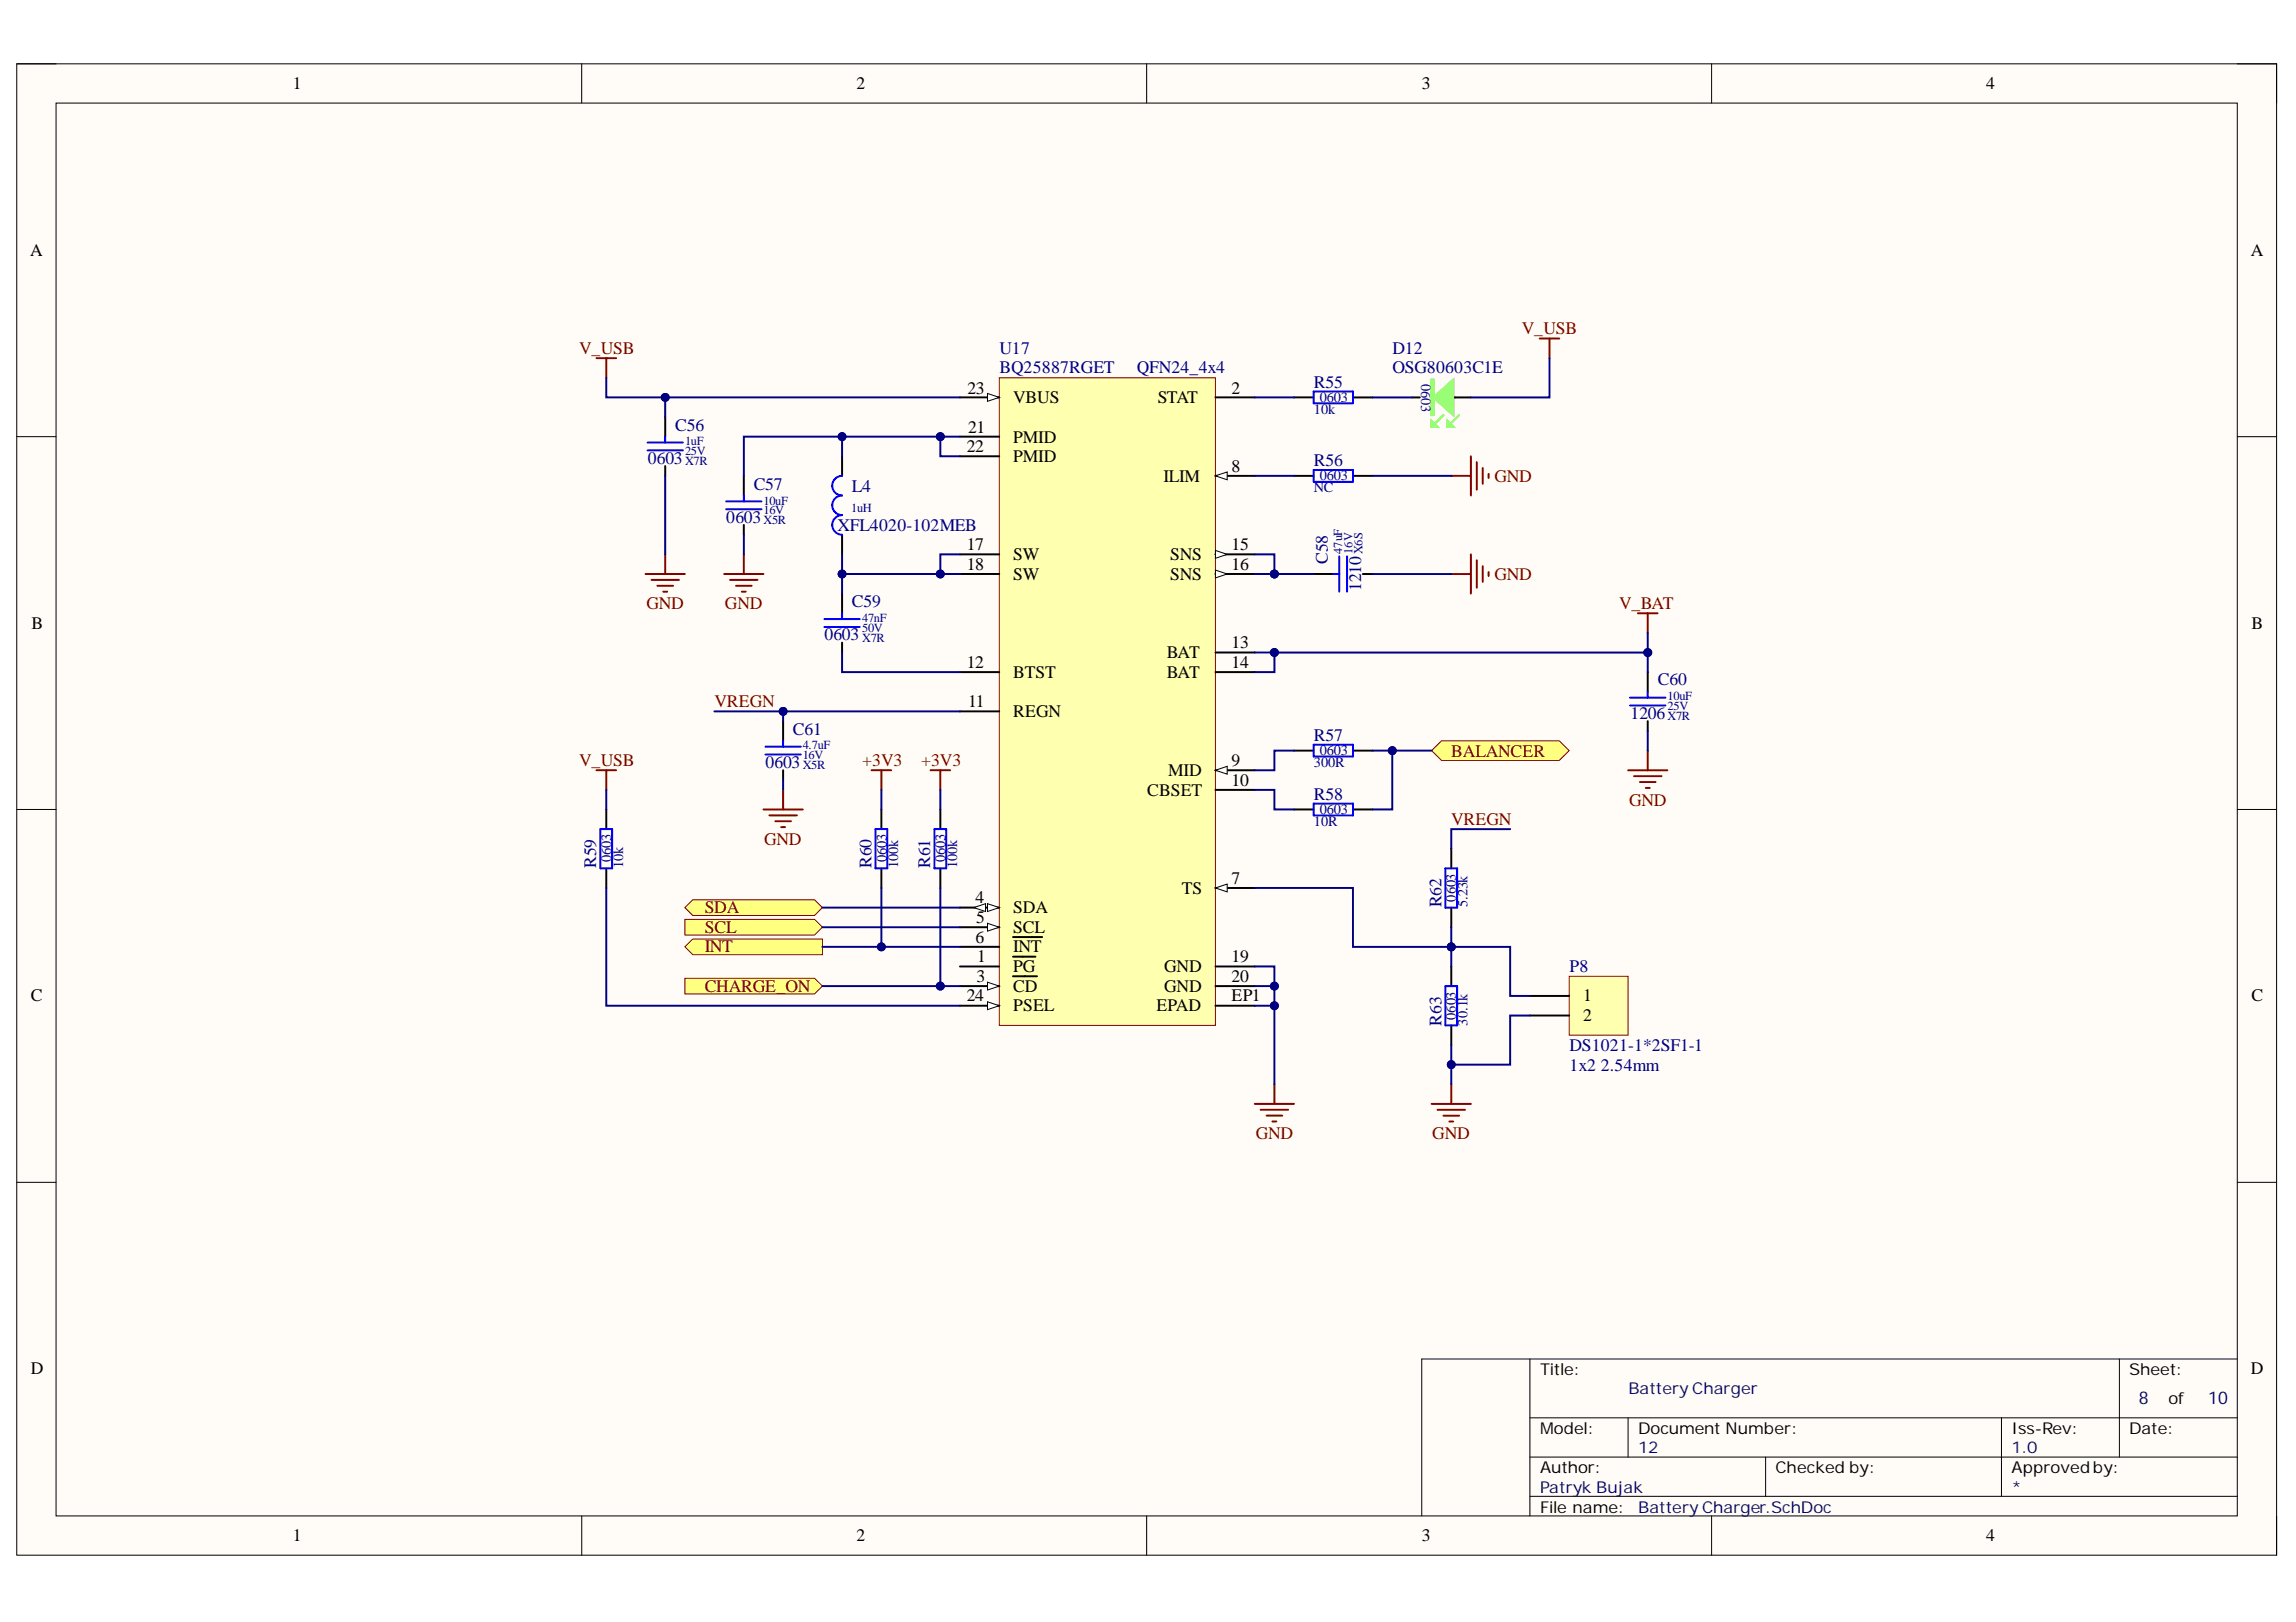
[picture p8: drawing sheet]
<svg xmlns="http://www.w3.org/2000/svg" width="297mm" height="210mm" viewBox="0 0 297 210" stroke-linecap="round" stroke-linejoin="round" font-family="sans-serif">
<defs><g id="words">
<g font-size="2.3">
<text x="37.9" y="11.6">1</text>
<text x="110.8" y="11.6">2</text>
<text x="183.9" y="11.6">3</text>
<text x="256.9" y="11.6">4</text>
<text x="3.9" y="33.1">A</text>
<text x="291.2" y="33.1">A</text>
<text x="125.2" y="50.9">23</text>
<text x="131.1" y="52.2">VBUS</text>
<text x="149.8" y="52.2">STAT</text>
<text x="159.3" y="50.9">2</text>
<text x="125.1" y="58.5">22</text>
<text x="125.3" y="56">21</text>
<text x="131.1" y="57.3">PMID</text>
<text x="131.1" y="59.8">PMID</text>
<text x="150.5" y="62.3">ILIM</text>
<text x="159.3" y="61.1">8</text>
<text x="125.1" y="71.2">17</text>
<text x="159.3" y="71.2">15</text>
<text x="125.1" y="73.7">18</text>
<text x="131.1" y="72.5">SW</text>
<text x="131.1" y="75">SW</text>
<text x="151.4" y="72.5">SNS</text>
<text x="151.4" y="75">SNS</text>
<text x="159.3" y="73.7">16</text>
<text x="4.1" y="81.4">B</text>
<text x="159.3" y="83.9">13</text>
<text x="291.3" y="81.4">B</text>
<text x="125.1" y="86.4">12</text>
<text x="131.1" y="87.7">BTST</text>
<text x="151" y="85.2">BAT</text>
<text x="151" y="87.7">BAT</text>
<text x="159.3" y="86.4">14</text>
<text x="125.3" y="91.5">11</text>
<text x="131.1" y="92.8">REGN</text>
<text x="151.1" y="100.4">MID</text>
<text x="159.3" y="99.2">9</text>
<text x="159.3" y="101.7">10</text>
<text x="148.4" y="103">CBSET</text>
<text x="126.2" y="116.9">4</text>
<text x="126.3" y="119.5">5</text>
<text x="131.1" y="118.2">SDA</text>
<text x="152.9" y="115.7">TS</text>
<text x="159.3" y="114.4">7</text>
<text x="126.2" y="122">6</text>
<text x="126.4" y="124.5">1</text>
<text x="131.1" y="125.8">PG</text>
<text x="131.1" y="120.7">SCL</text>
<text x="131.1" y="123.3">INT</text>
<text x="150.6" y="125.8">GND</text>
<text x="159.3" y="124.5">19</text>
<text x="4" y="129.6">C</text>
<text x="125.1" y="129.6">24</text>
<text x="126.4" y="127.1">3</text>
<text x="131.1" y="130.9">PSEL</text>
<text x="131.1" y="128.3">CD</text>
<text x="149.6" y="130.9">EPAD</text>
<text x="150.6" y="128.3">GND</text>
<text x="159.3" y="127.1">20</text>
<text x="159.3" y="129.6">EP1</text>
<text x="204.8" y="129.6">1</text>
<text x="291.3" y="129.6">C</text>
<text x="204.8" y="132.1">2</text>
<text x="4" y="177.8">D</text>
<text x="291.2" y="177.8">D</text>
<text x="37.9" y="199.5">1</text>
<text x="110.8" y="199.5">2</text>
<text x="183.9" y="199.5">3</text>
<text x="256.9" y="199.5">4</text>
</g>
<g font-size="2.3" fill="#800000">
<text x="74.9" y="45.8">V_USB</text>
<text x="196.9" y="43.2">V_USB</text>
<text x="193.3" y="62.3">GND</text>
<text x="193.3" y="75">GND</text>
<text x="83.6" y="78.8">GND</text>
<text x="93.8" y="78.8">GND</text>
<text x="209.5" y="78.8">V_BAT</text>
<text x="92.4" y="91.5">VREGN</text>
<text x="74.9" y="99.2">V_USB</text>
<text x="111.6" y="99.2">+3V3</text>
<text x="119.2" y="99.2">+3V3</text>
<text x="187.8" y="97.9">BALANCER</text>
<text x="187.8" y="106.8">VREGN</text>
<text x="210.8" y="104.2">GND</text>
<text x="98.9" y="109.3">GND</text>
<text x="91.2" y="118.2">SDA</text>
<text x="91.2" y="120.7">SCL</text>
<text x="91.2" y="123.3">INT</text>
<text x="91.2" y="128.3">CHARGE_ON</text>
<text x="162.5" y="147.4">GND</text>
<text x="185.3" y="147.4">GND</text>
</g>
<g font-size="2.3" fill="#000080">
<text x="129.3" y="45.8">U17</text>
<text x="180.1" y="45.8">D12</text>
<text x="129.3" y="48.3">BQ25887RGET</text>
<text x="147.1" y="48.3">QFN24_4x4</text>
<text x="170" y="50.2">R55</text>
<text x="180.1" y="48.3">OSG80603C1E</text>
<text x="87.4" y="55.8">C56</text>
<text x="83.8" y="60.1">0603</text>
<text x="97.5" y="63.4">C57</text>
<text x="110.2" y="63.6">L4</text>
<text x="170" y="60.3">R56</text>
<text x="94" y="67.7">0603</text>
<text x="108.3" y="68.7">XFL4020-102MEB</text>
<text x="171.8" y="73" transform="rotate(-90 171.8 73)">C58</text>
<text x="176.1" y="76.5" transform="rotate(-90 176.1 76.5)">1210</text>
<text x="106.6" y="82.9">0603</text>
<text x="110.2" y="78.6">C59</text>
<text x="214.5" y="88.7">C60</text>
<text x="102.6" y="95.1">C61</text>
<text x="170" y="95.9">R57</text>
<text x="210.9" y="93.1">1206</text>
<text x="99" y="99.4">0603</text>
<text x="170" y="103.5">R58</text>
<text x="77.1" y="112.4" transform="rotate(-90 77.1 112.4)">R59</text>
<text x="112.7" y="112.4" transform="rotate(-90 112.7 112.4)">R60</text>
<text x="120.3" y="112.4" transform="rotate(-90 120.3 112.4)">R61</text>
<text x="186.5" y="117.4" transform="rotate(-90 186.5 117.4)">R62</text>
<text x="203.1" y="125.8">P8</text>
<text x="186.5" y="132.7" transform="rotate(-90 186.5 132.7)">R63</text>
<text x="203.1" y="136">DS1021-1*2SF1-1</text>
<text x="203.1" y="138.5">1x2</text>
<text x="207.1" y="138.5">2.54mm</text>
</g>
<g font-size="2.3" fill="#000e4f">
<text x="276.7" y="181.7">8</text>
<text x="285.7" y="181.7">10</text>
</g>
<g font-size="2.1">
<text x="199.3" y="177.9">Title:</text>
<text x="275.5" y="177.9">Sheet:</text>
<text x="199.3" y="185.5">Model:</text>
<text x="211.9" y="185.5">Document Number:</text>
<text x="260.2" y="185.5">Iss-Rev:</text>
<text x="275.5" y="185.5">Date:</text>
<text x="280.5" y="181.7">of</text>
<text x="199.3" y="190.6">Author:</text>
<text x="229.7" y="190.6">Checked by:</text>
<text x="260.2" y="190.6">Approvedby:</text>
<text x="199.3" y="195.7">File name:</text>
</g>
<g font-size="2.1" fill="#000e4f">
<text x="210.7" y="180.5">Battery Charger</text>
<text x="211.9" y="188.1">12</text>
<text x="260.2" y="188.1">1.0</text>
<text x="199.3" y="193.2">Patryk Bujak</text>
<text x="211.9" y="195.7">Battery Charger.SchDoc</text>
<text x="260.2" y="193.2">*</text>
</g>
<g font-size="1.9" fill="#000080">
<text x="170" y="53.6">10k</text>
<text x="170.8" y="52">0603</text>
<text x="183.9" y="49.7" transform="rotate(90 183.9 49.7)">0603</text>
<text x="170" y="63.7">NC</text>
<text x="170.8" y="62.2">0603</text>
<text x="170" y="99.3">300R</text>
<text x="170.8" y="97.7">0603</text>
<text x="170" y="106.9">10R</text>
<text x="170.8" y="105.3">0603</text>
<text x="79.1" y="111.6" transform="rotate(-90 79.1 111.6)">0603</text>
<text x="80.6" y="112.4" transform="rotate(-90 80.6 112.4)">10k</text>
<text x="114.7" y="111.6" transform="rotate(-90 114.7 111.6)">0603</text>
<text x="116.2" y="112.4" transform="rotate(-90 116.2 112.4)">100k</text>
<text x="122.3" y="111.6" transform="rotate(-90 122.3 111.6)">0603</text>
<text x="123.8" y="112.4" transform="rotate(-90 123.8 112.4)">100k</text>
<text x="188.3" y="116.7" transform="rotate(-90 188.3 116.7)">0603</text>
<text x="189.9" y="117.4" transform="rotate(-90 189.9 117.4)">5.23k</text>
<text x="188.3" y="132" transform="rotate(-90 188.3 132)">0603</text>
<text x="189.9" y="132.7" transform="rotate(-90 189.9 132.7)">30.1k</text>
</g>
<g font-size="1.6" fill="#000080">
<text x="88.6" y="58.9">25V</text>
<text x="88.6" y="57.6">1uF</text>
<text x="88.6" y="60.2">X7R</text>
<text x="98.8" y="65.3">10uF</text>
<text x="98.8" y="67.8">X5R</text>
<text x="98.8" y="66.6">16V</text>
<text x="110.1" y="66.3">1uH</text>
<text x="173.6" y="71.7" transform="rotate(-90 173.6 71.7)">47uF</text>
<text x="175" y="71.7" transform="rotate(-90 175 71.7)">16V</text>
<text x="176.3" y="71.7" transform="rotate(-90 176.3 71.7)">X6S</text>
<text x="111.6" y="83">X7R</text>
<text x="111.6" y="81.8">50V</text>
<text x="111.6" y="80.5">47nF</text>
<text x="215.7" y="93.2">X7R</text>
<text x="215.7" y="91.9">25V</text>
<text x="215.7" y="90.6">10uF</text>
<text x="103.9" y="99.5">X5R</text>
<text x="103.9" y="98.2">16V</text>
<text x="103.9" y="97">4.7uF</text>
</g>
</g></defs>
<path d="M2.2 8.3h292.3v193h-292.3z" fill-rule="evenodd" fill="#fffcf8"/>
<path d="M2.2 8.3h292.3v193h-292.3z" fill="none" stroke="#000" stroke-width=".13"/>
<path d="M7.3 13.3h282.1v182.9h-282.1z" fill-rule="evenodd" fill="#fffcf8"/>
<g fill="none" stroke="#000" stroke-width=".13">
<path d="M2.2 8.3h5.1M7.3 13.3h282.1v182.9h-282.1zM75.3 8.3v5M148.3 8.3v5M221.4 8.3v5M289.4 8.3h5.1v5M2.2 56.5h5.1M289.4 56.5h5.1M2.2 104.8h5.1M289.4 104.8h5.1M2.2 153h5.1M289.4 153h5.1"/>
<path d="M197.9 175.9v20.3M274.2 175.9v12.7M289.4 175.9h-105.5v20.3M75.3 196.2v5.1M148.3 196.2v5.1M197.9 183.5h91.5M197.9 188.6h91.5M197.9 193.6h91.5M210.6 183.5v5.1M221.4 196.2v5.1M228.4 188.6v5M258.9 183.5v10.1"/>
<path d="M294.5 196.2v5.1"/>
</g>
<path d="M108.9 59v2.6M108.9 69.2v2.5" fill="none" stroke="#000" stroke-width=".25"/>
<path d="M108.9 61.6a1.27 1.27 0 0 0-1.2 1.3 1.27 1.27 0 0 0 1.2 1.2 1.27 1.27 0 0 0-1.2 1.3 1.27 1.27 0 0 0 1.2 1.3 1.27 1.27 0 0 0-1.2 1.2 1.27 1.27 0 0 0 1.2 1.3" fill="none" stroke="#00f" stroke-width=".25"/>
<g fill="none" stroke="#800000" stroke-width=".25">
<path d="M190.3 59v5.1M191.1 59.8v3.6M83.5 74.3h5.1M84.3 75h3.5M85 75.8h2.1M85.8 76.6h.5M86.1 71.7v2.6M93.7 74.3h5.1M94.5 75h3.5M95.2 75.8h2M96 76.6h.5M96.2 71.7v2.6"/>
<path d="M187.8 61.6h2.5M191.8 60.6v2M192.6 61.3v.5"/>
</g>
<path d="M88.6 117.5l1-1.1h15.8l1 1.1-1 1h-15.8z" fill-rule="evenodd" fill="#ffff80"/>
<path d="M88.6 117.5l1-1.1h15.8l1 1.1-1 1h-15.8z" fill="none" stroke="#800000" stroke-width=".13"/>
<path d="M88.6 119h16.8l1 1-1 1h-16.8z" fill-rule="evenodd" fill="#ffff80"/>
<path d="M88.6 119h16.8l1 1-1 1h-16.8z" fill="none" stroke="#800000" stroke-width=".13"/>
<g fill="none" stroke="#800000" stroke-width=".25">
<path d="M77.2 46.3h2.5M78.4 46.3v2.6M211.9 79.4h2.5M213.2 79.4v2.5M162.3 142.9h5.1M163.1 143.6h3.5M163.9 144.4h2M164.6 145.1h.5M164.9 140.3v2.6M185.2 142.9h5.1M186 143.6h3.5M186.7 144.4h2.1"/>
<path d="M187.5 145.1h.5M187.8 140.3v2.6"/>
</g>
<path d="M88.6 126.6h16.8l1 1-1 1h-16.8z" fill-rule="evenodd" fill="#ffff80"/>
<path d="M88.6 126.6h16.8l1 1-1 1h-16.8z" fill="none" stroke="#800000" stroke-width=".13"/>
<path d="M88.6 122.5l1-1h16.8v2h-16.8z" fill-rule="evenodd" fill="#ffff80"/>
<path d="M88.6 122.5l1-1h16.8v2h-16.8z" fill="none" stroke="#800000" stroke-width=".13"/>
<path d="M199.2 43.8h2.5M200.5 43.8v2.6M210.6 99.7h5.1M213.2 97.1v2.6M211.4 100.4h3.6M212.2 101.2h2M212.9 102h.5" fill="none" stroke="#800000" stroke-width=".25"/>
<path d="M129.3 48.9h27.9v83.8h-27.9z" fill-rule="evenodd" fill="#ffffb0"/>
<path d="M129.3 48.9h27.9v83.8h-27.9z" fill="none" stroke="#800000" stroke-width=".13"/>
<path d="M124.2 51.4h5.1M157.2 51.4h5.1M124.2 92.1h5.1" fill="none" stroke="#000" stroke-width=".25"/>
<path d="M127.8 50.9l1.5 .5-1.5 .5z" fill="#f8fcff"/>
<path d="M127.8 50.9l1.5 .5-1.5 .5z" fill="none" stroke="#000" stroke-width=".13"/>
<path d="M124.2 56.5h5.1M124.2 87h5.1M157.2 114.9h5.1" fill="none" stroke="#000" stroke-width=".25"/>
<path d="M157.2 114.9l1.6-.5v1z" fill="#f8fcff"/>
<path d="M157.2 114.9l1.6-.5v1z" fill="none" stroke="#000" stroke-width=".13"/>
<path d="M157.2 71.7h5.1" fill="none" stroke="#000" stroke-width=".25"/>
<path d="M157.2 71.2l1.6 .5-1.6 .5z" fill="#f8fcff"/>
<path d="M157.2 71.2l1.6 .5-1.6 .5z" fill="none" stroke="#000" stroke-width=".13"/>
<path d="M124.2 125.1h5.1M124.2 130.2h5.1M131.1 123.8h2.9" fill="none" stroke="#000" stroke-width=".25"/>
<path d="M127.8 129.6l1.5 .6-1.5 .5z" fill="#f8fcff"/>
<path d="M127.8 129.6l1.5 .6-1.5 .5z" fill="none" stroke="#000" stroke-width=".13"/>
<path d="M124.2 71.7h5.1M157.2 84.4h5.1M124.2 117.5h5.1M157.2 125.1h5.1" fill="none" stroke="#000" stroke-width=".25"/>
<path d="M127.8 116.9l1.5 .6-1.5 .5z" fill="#f8fcff"/>
<path d="M127.8 116.9l1.5 .6-1.5 .5z" fill="none" stroke="#000" stroke-width=".13"/>
<path d="M126 117.5l1.5-.6v1.1z" fill="#f8fcff"/>
<path d="M126 117.5l1.5-.6v1.1z" fill="none" stroke="#000" stroke-width=".13"/>
<path d="M124.2 120h5.1" fill="none" stroke="#000" stroke-width=".25"/>
<path d="M127.8 119.5l1.5 .5-1.5 .5z" fill="#f8fcff"/>
<path d="M127.8 119.5l1.5 .5-1.5 .5z" fill="none" stroke="#000" stroke-width=".13"/>
<path d="M157.2 99.7h5.1M124.2 122.5h5.1M131.1 121.3h3.7" fill="none" stroke="#000" stroke-width=".25"/>
<path d="M157.2 99.7l1.6-.5v1z" fill="#f8fcff"/>
<path d="M157.2 99.7l1.6-.5v1z" fill="none" stroke="#000" stroke-width=".13"/>
<path d="M124.2 127.6h5.1" fill="none" stroke="#000" stroke-width=".25"/>
<path d="M127.8 127.1l1.5 .5-1.5 .5z" fill="#f8fcff"/>
<path d="M127.8 127.1l1.5 .5-1.5 .5z" fill="none" stroke="#000" stroke-width=".13"/>
<path d="M157.2 61.6h5.1M131.1 126.3h3.1" fill="none" stroke="#000" stroke-width=".25"/>
<path d="M157.2 61.6l1.6-.5v1z" fill="#f8fcff"/>
<path d="M157.2 61.6l1.6-.5v1z" fill="none" stroke="#000" stroke-width=".13"/>
<path d="M157.2 74.3h5.1M157.2 87h5.1" fill="none" stroke="#000" stroke-width=".25"/>
<path d="M157.2 73.8l1.6 .5-1.6 .5z" fill="#f8fcff"/>
<path d="M157.2 73.8l1.6 .5-1.6 .5z" fill="none" stroke="#000" stroke-width=".13"/>
<path d="M124.2 59h5.1M124.2 74.3h5.1M157.2 102.2h5.1M157.2 127.6h5.1M157.2 130.2h5.1" fill="none" stroke="#000" stroke-width=".25"/>
<path d="M98.8 104.8h5.1M99.5 105.5h3.6M100.3 106.3h2M101.1 107h.5M101.3 102.2v2.6" fill="none" stroke="#800000" stroke-width=".25"/>
<path d="M185.2 97.1l1.3-1.2h15.2l1.3 1.2-1.3 1.3h-15.2z" fill-rule="evenodd" fill="#ffff80"/>
<path d="M185.2 97.1l1.3-1.2h15.2l1.3 1.2-1.3 1.3h-15.2z" fill="none" stroke="#800000" stroke-width=".13"/>
<path d="M187.8 74.3h2.5M190.3 71.7v5.1M191.1 72.5v3.6M191.8 73.3v2M192.6 74v.5M77.2 99.7h2.5M78.4 99.7v2.5M112.8 99.7h2.5M114 99.7v2.5M120.4 99.7h2.5M121.7 99.7v2.5" fill="none" stroke="#800000" stroke-width=".25"/>
<path d="M185.2 49.1h.3v4.6h-.3zM185.3 49.1v4.6M186.7 53.7l-1 1M188.8 53.7l-1 1" fill="none" stroke="#0f0" stroke-width=".25"/>
<path d="M185.2 54.5l.8 .7h-.8z" fill="#0f0"/>
<path d="M185.2 54.5l.8 .7h-.8z" fill="none" stroke="#0f0" stroke-width=".25"/>
<path d="M187.2 54.5l.8 .7h-.8z" fill="#0f0"/>
<path d="M187.2 54.5l.8 .7h-.8z" fill="none" stroke="#0f0" stroke-width=".25"/>
<path d="M182.7 51.4h1M188 51.4h2.3" fill="none" stroke="#000" stroke-width=".25"/>
<path d="M185.5 51.4l2.5-2.3v4.6z" fill="#0f0"/>
<path d="M185.5 51.4l2.5-2.3v4.6z" fill="none" stroke="#0f0" stroke-width=".25"/>
<circle cx="164.9" cy="74.3" r=".51" fill="#000080"/>
<circle cx="164.9" cy="74.3" r=".51" fill="none" stroke="#000080" stroke-width=".13"/>
<path d="M203 126.3h7.6v7.7h-7.6z" fill-rule="evenodd" fill="#ffffb0"/>
<path d="M203 126.3h7.6v7.7h-7.6z" fill="none" stroke="#800000" stroke-width=".13"/>
<g fill="none" stroke="#000" stroke-width=".25">
<path d="M86.1 54v2.5M167.4 51.4h2.6M175 51.4h2.6M86.1 60.3v1.3M96.2 61.6v2.5M96.2 67.9v1.3M108.9 76.8v2.6M167.4 61.6h2.6M170 74.3h2.5M175 61.6h2.6M176.3 74.3h1.3M101.3 93.3v2.6"/>
<path d="M101.3 99.7v1.2M108.9 83.2v1.2M167.4 97.1h2.6M175 97.1h2.6M213.2 87v2.5M213.2 93.3v1.3M78.4 104.8v2.5M78.4 112.4v2.5M114 104.8v2.5M114 112.4v2.5M121.7 104.8v2.5M121.7 112.4v2.5"/>
<path d="M167.4 104.8h2.6M175 104.8h2.6M187.8 109.8v2.6M187.8 117.5v2.5M187.8 125.1v2.5M187.8 132.7v2.5M197.9 128.9h5.1M197.9 131.4h5.1"/>
</g>
<g fill="none" stroke="#00f" stroke-width=".25">
<path d="M83.8 58.3h4.5M83.8 57.3h4.5M86.1 56.5v.8M170 50.7h5v1.5h-5zM93.9 65.9h4.6M93.9 64.9h4.6M96.2 64.1v.8M108.9 79.4v.7M170 60.8h5v1.6h-5zM172.5 74.3h.8M173.3 72v4.6M174.3 72v4.6"/>
<path d="M99 97.6h4.6M99 96.6h4.6M101.3 95.9v.7M106.7 81.1h4.5M106.7 80.1h4.5M170 96.4h5v1.5h-5zM210.9 91.3h4.6M210.9 90.3h4.6M213.2 89.5v.8M77.7 107.3h1.5v5.1h-1.5zM113.3 107.3h1.5v5.1h-1.5zM120.9 107.3h1.5v5.1h-1.5z"/>
<path d="M170 105.5v-1.5h5v1.5h-5M187 112.4h1.5v5.1h-1.5zM187 127.6h1.5v5.1h-1.5z"/>
</g>
<path d="M121.7 56.5v2.5h2.5M108.9 84.4v2.6h15.3" fill="none" stroke="#000080" stroke-width=".25"/>
<circle cx="121.7" cy="56.5" r=".51" fill="#000080"/>
<circle cx="121.7" cy="56.5" r=".51" fill="none" stroke="#000080" stroke-width=".13"/>
<path d="M108.9 71.7v5.1" fill="none" stroke="#000080" stroke-width=".25"/>
<circle cx="108.9" cy="74.3" r=".51" fill="#000080"/>
<circle cx="108.9" cy="74.3" r=".51" fill="none" stroke="#000080" stroke-width=".13"/>
<path d="M121.7 74.3h2.5" fill="none" stroke="#000080" stroke-width=".25"/>
<circle cx="121.7" cy="74.3" r=".51" fill="#000080"/>
<circle cx="121.7" cy="74.3" r=".51" fill="none" stroke="#000080" stroke-width=".13"/>
<path d="M96.2 69.2v2.5M124.2 71.7h-2.5v2.6h-12.8" fill="none" stroke="#000080" stroke-width=".25"/>
<circle cx="108.9" cy="74.3" r=".51" fill="#000080"/>
<circle cx="108.9" cy="74.3" r=".51" fill="none" stroke="#000080" stroke-width=".13"/>
<circle cx="121.7" cy="74.3" r=".51" fill="#000080"/>
<circle cx="121.7" cy="74.3" r=".51" fill="none" stroke="#000080" stroke-width=".13"/>
<path d="M124.2 51.4h-38.1v2.6M86.1 61.6v10.1M101.3 100.9v1.3" fill="none" stroke="#000080" stroke-width=".25"/>
<circle cx="86.1" cy="51.4" r=".51" fill="#000080"/>
<circle cx="86.1" cy="51.4" r=".51" fill="none" stroke="#000080" stroke-width=".13"/>
<path d="M78.4 48.9v2.5h7.7" fill="none" stroke="#000080" stroke-width=".25"/>
<circle cx="86.1" cy="51.4" r=".51" fill="#000080"/>
<circle cx="86.1" cy="51.4" r=".51" fill="none" stroke="#000080" stroke-width=".13"/>
<path d="M108.9 56.5v2.5M162.3 61.6h5.1" fill="none" stroke="#000080" stroke-width=".25"/>
<circle cx="108.9" cy="56.5" r=".51" fill="#000080"/>
<circle cx="108.9" cy="56.5" r=".51" fill="none" stroke="#000080" stroke-width=".13"/>
<path d="M124.2 56.5h-28v5.1" fill="none" stroke="#000080" stroke-width=".25"/>
<circle cx="121.7" cy="56.5" r=".51" fill="#000080"/>
<circle cx="121.7" cy="56.5" r=".51" fill="none" stroke="#000080" stroke-width=".13"/>
<circle cx="108.9" cy="56.5" r=".51" fill="#000080"/>
<circle cx="108.9" cy="56.5" r=".51" fill="none" stroke="#000080" stroke-width=".13"/>
<path d="M162.3 51.4h5.1M177.6 51.4h5.1M200.5 46.4v5h-10.2M213.2 84.4v2.6M213.2 94.6v2.5M106.4 117.5h17.8M195.4 107.3h-7.6v2.5" fill="none" stroke="#000080" stroke-width=".25"/>
<circle cx="213.2" cy="84.4" r=".51" fill="#000080"/>
<circle cx="213.2" cy="84.4" r=".51" fill="none" stroke="#000080" stroke-width=".13"/>
<path d="M106.4 120h17.8M162.3 130.2h2.6v10.1" fill="none" stroke="#000080" stroke-width=".25"/>
<circle cx="164.9" cy="130.2" r=".51" fill="#000080"/>
<circle cx="164.9" cy="130.2" r=".51" fill="none" stroke="#000080" stroke-width=".13"/>
<path d="M162.3 125.1h2.6v5.1" fill="none" stroke="#000080" stroke-width=".25"/>
<circle cx="164.9" cy="127.6" r=".51" fill="#000080"/>
<circle cx="164.9" cy="127.6" r=".51" fill="none" stroke="#000080" stroke-width=".13"/>
<circle cx="164.9" cy="130.2" r=".51" fill="#000080"/>
<circle cx="164.9" cy="130.2" r=".51" fill="none" stroke="#000080" stroke-width=".13"/>
<path d="M162.3 127.6h2.6" fill="none" stroke="#000080" stroke-width=".25"/>
<circle cx="164.9" cy="127.6" r=".51" fill="#000080"/>
<circle cx="164.9" cy="127.6" r=".51" fill="none" stroke="#000080" stroke-width=".13"/>
<path d="M106.4 127.6h17.8" fill="none" stroke="#000080" stroke-width=".25"/>
<circle cx="121.7" cy="127.6" r=".51" fill="#000080"/>
<circle cx="121.7" cy="127.6" r=".51" fill="none" stroke="#000080" stroke-width=".13"/>
<path d="M162.3 84.4h2.6M167.4 97.1h-2.5v2.6h-2.6M162.3 102.2h2.6v2.6h2.5" fill="none" stroke="#000080" stroke-width=".25"/>
<circle cx="164.9" cy="84.4" r=".51" fill="#000080"/>
<circle cx="164.9" cy="84.4" r=".51" fill="none" stroke="#000080" stroke-width=".13"/>
<path d="M213.2 81.9v2.5h-48.3v2.6h-2.6" fill="none" stroke="#000080" stroke-width=".25"/>
<circle cx="213.2" cy="84.4" r=".51" fill="#000080"/>
<circle cx="213.2" cy="84.4" r=".51" fill="none" stroke="#000080" stroke-width=".13"/>
<circle cx="164.9" cy="84.4" r=".51" fill="#000080"/>
<circle cx="164.9" cy="84.4" r=".51" fill="none" stroke="#000080" stroke-width=".13"/>
<path d="M177.6 97.1h2.5" fill="none" stroke="#000080" stroke-width=".25"/>
<circle cx="180.1" cy="97.1" r=".51" fill="#000080"/>
<circle cx="180.1" cy="97.1" r=".51" fill="none" stroke="#000080" stroke-width=".13"/>
<path d="M185.2 97.1h-5.1v7.7h-2.5" fill="none" stroke="#000080" stroke-width=".25"/>
<circle cx="180.1" cy="97.1" r=".51" fill="#000080"/>
<circle cx="180.1" cy="97.1" r=".51" fill="none" stroke="#000080" stroke-width=".13"/>
<path d="M187.8 135.2v2.6" fill="none" stroke="#000080" stroke-width=".25"/>
<circle cx="187.8" cy="137.8" r=".51" fill="#000080"/>
<circle cx="187.8" cy="137.8" r=".51" fill="none" stroke="#000080" stroke-width=".13"/>
<path d="M162.3 114.9h12.7v7.6h12.8" fill="none" stroke="#000080" stroke-width=".25"/>
<circle cx="187.8" cy="122.5" r=".51" fill="#000080"/>
<circle cx="187.8" cy="122.5" r=".51" fill="none" stroke="#000080" stroke-width=".13"/>
<path d="M187.8 120v5.1" fill="none" stroke="#000080" stroke-width=".25"/>
<circle cx="187.8" cy="122.5" r=".51" fill="#000080"/>
<circle cx="187.8" cy="122.5" r=".51" fill="none" stroke="#000080" stroke-width=".13"/>
<path d="M114 114.9v7.6" fill="none" stroke="#000080" stroke-width=".25"/>
<circle cx="114" cy="122.5" r=".51" fill="#000080"/>
<circle cx="114" cy="122.5" r=".51" fill="none" stroke="#000080" stroke-width=".13"/>
<path d="M114 102.2v2.6M121.7 102.2v2.6M121.7 114.9v12.7" fill="none" stroke="#000080" stroke-width=".25"/>
<circle cx="121.7" cy="127.6" r=".51" fill="#000080"/>
<circle cx="121.7" cy="127.6" r=".51" fill="none" stroke="#000080" stroke-width=".13"/>
<path d="M106.4 122.5h17.8" fill="none" stroke="#000080" stroke-width=".25"/>
<circle cx="114" cy="122.5" r=".51" fill="#000080"/>
<circle cx="114" cy="122.5" r=".51" fill="none" stroke="#000080" stroke-width=".13"/>
<path d="M101.3 92.1v1.2" fill="none" stroke="#000080" stroke-width=".25"/>
<circle cx="101.3" cy="92.1" r=".51" fill="#000080"/>
<circle cx="101.3" cy="92.1" r=".51" fill="none" stroke="#000080" stroke-width=".13"/>
<path d="M92.4 92.1h31.8" fill="none" stroke="#000080" stroke-width=".25"/>
<circle cx="101.3" cy="92.1" r=".51" fill="#000080"/>
<circle cx="101.3" cy="92.1" r=".51" fill="none" stroke="#000080" stroke-width=".13"/>
<path d="M162.3 71.7h2.6v2.6h-2.6" fill="none" stroke="#000080" stroke-width=".25"/>
<circle cx="164.9" cy="74.3" r=".51" fill="#000080"/>
<circle cx="164.9" cy="74.3" r=".51" fill="none" stroke="#000080" stroke-width=".13"/>
<path d="M164.9 74.3h5.1M177.6 61.6h10.2M78.4 114.9v15.3h45.8M78.4 102.2v2.6" fill="none" stroke="#000080" stroke-width=".25"/>
<circle cx="164.9" cy="74.3" r=".51" fill="#000080"/>
<circle cx="164.9" cy="74.3" r=".51" fill="none" stroke="#000080" stroke-width=".13"/>
<path d="M177.6 74.3h10.2M187.8 122.5h7.6v6.4h2.5" fill="none" stroke="#000080" stroke-width=".25"/>
<circle cx="187.8" cy="122.5" r=".51" fill="#000080"/>
<circle cx="187.8" cy="122.5" r=".51" fill="none" stroke="#000080" stroke-width=".13"/>
<path d="M197.9 131.4h-2.5v6.4h-7.6v2.5" fill="none" stroke="#000080" stroke-width=".25"/>
<circle cx="187.8" cy="137.8" r=".51" fill="#000080"/>
<circle cx="187.8" cy="137.8" r=".51" fill="none" stroke="#000080" stroke-width=".13"/>
<use href="#words"/>
</svg>
